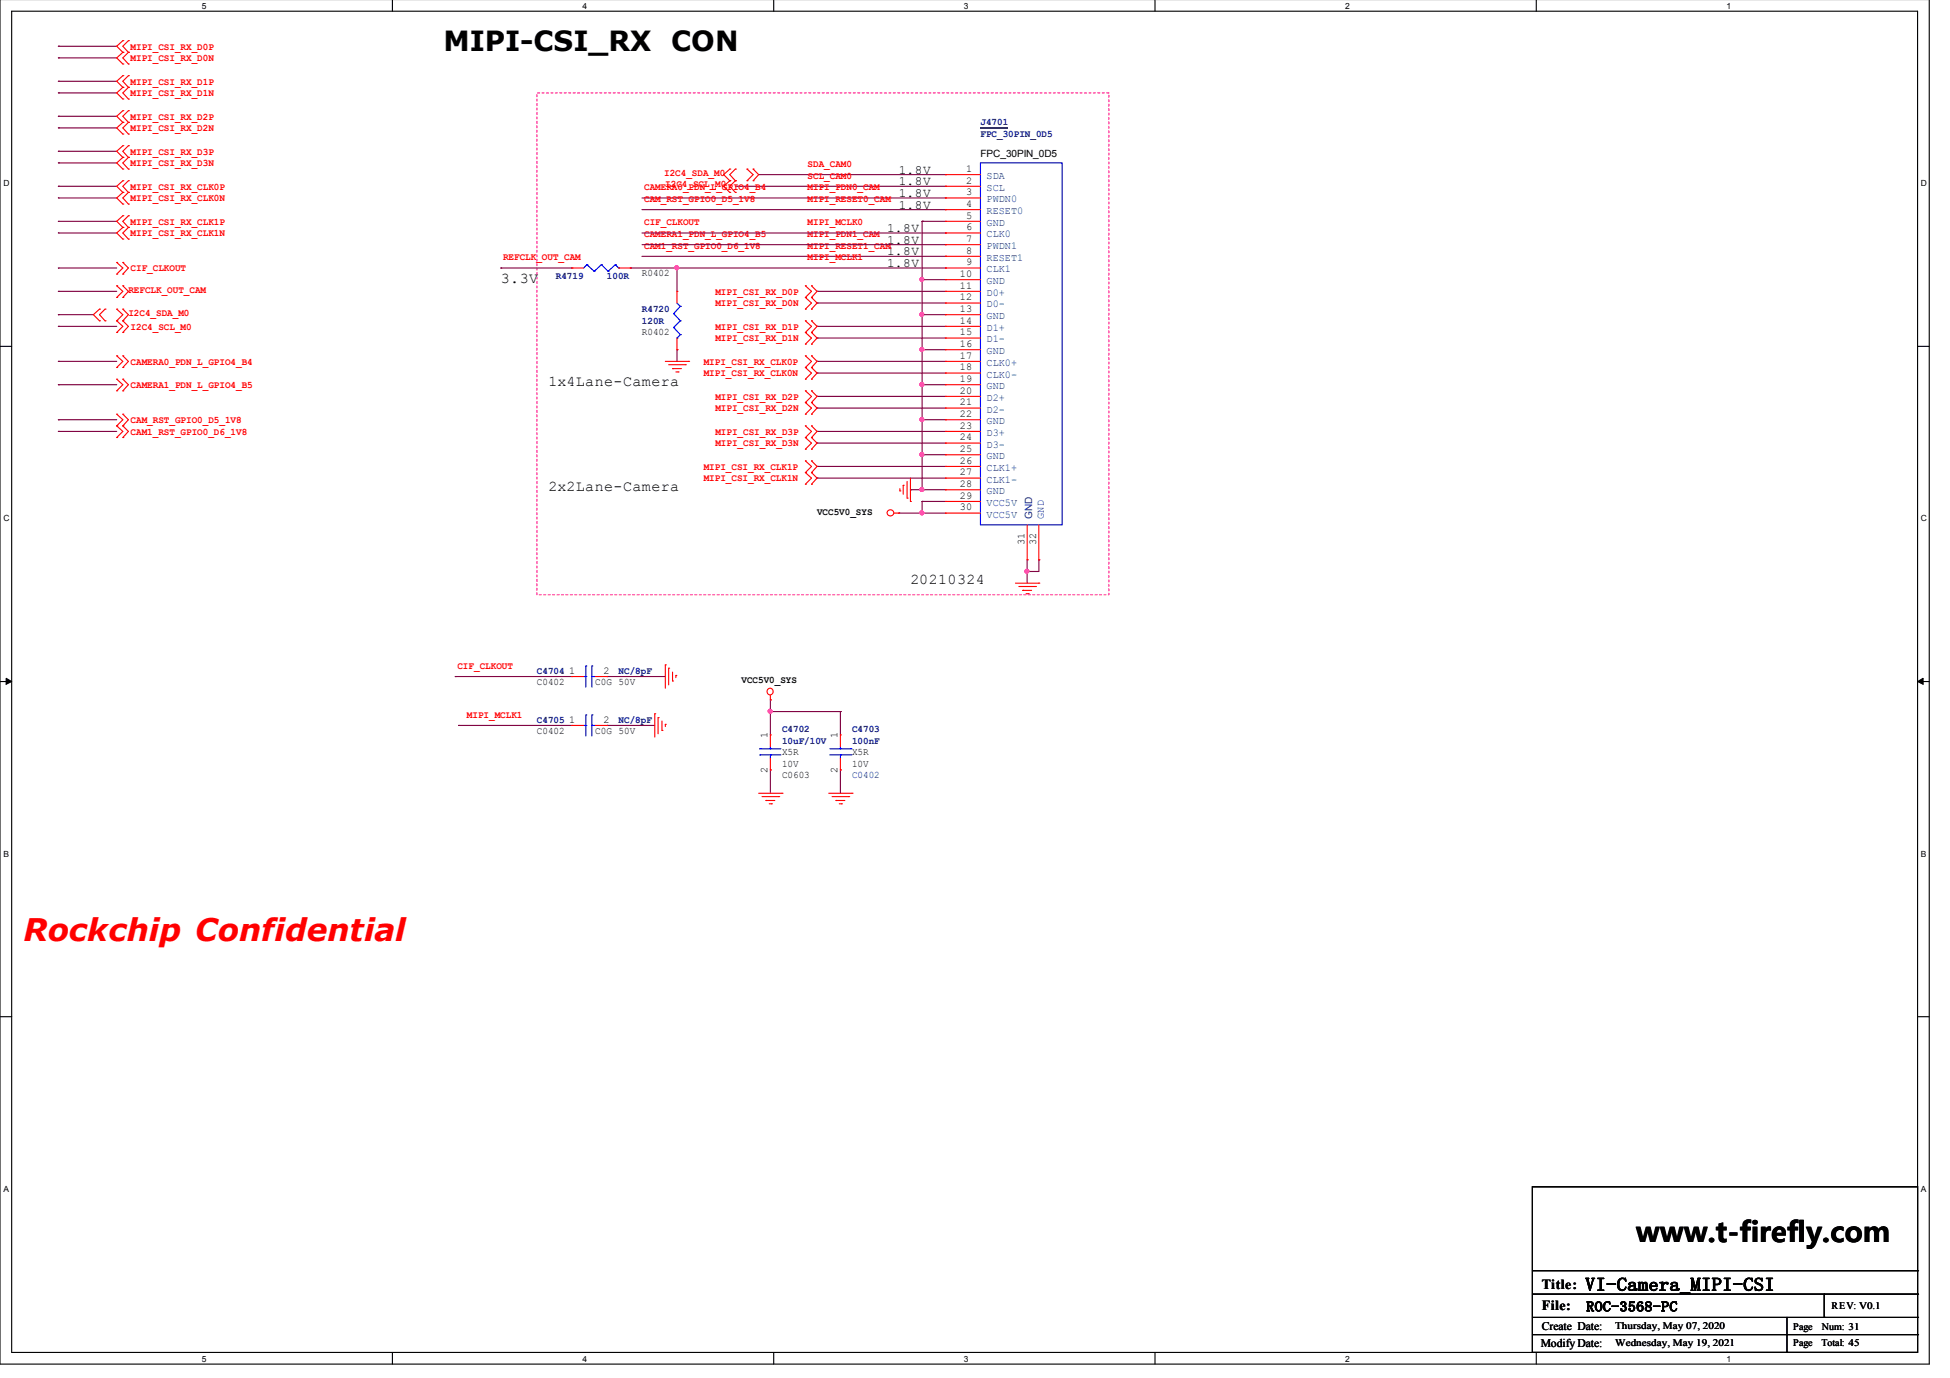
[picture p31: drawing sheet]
<svg xmlns="http://www.w3.org/2000/svg" width="297mm" height="210mm" viewBox="0 0 297 210" stroke-linecap="round" stroke-linejoin="round" font-family="sans-serif">
<defs><g id="words">
<text font-size="4.7" fill="#f00" x="3.6" y="143.4">Rockchip Confidential</text>
<g font-size="4.2">
<text x="67.6" y="7.7">MIPI-CSI_RX</text>
<text x="102.3" y="7.7">CON</text>
<text x="249.3" y="189.2">www.t-firefly.com</text>
</g>
<text font-size="2.8" x="241.5" y="196.6">VI-Camera_MIPI-CSI</text>
<g font-size="2.3">
<text x="76.3" y="43.1">3.3V</text>
<text x="83.6" y="58.8">1x4Lane-Camera</text>
<text x="83.6" y="74.8">2x2Lane-Camera</text>
<text x="138.7" y="89">20210324</text>
</g>
<g font-size="2.1">
<text x="234.9" y="196.3">Title:</text>
<text x="234.9" y="199.5">File:</text>
<text x="241.6" y="199.7">ROC-3568-PC</text>
</g>
<g font-size="1.9">
<text x="136.9" y="26.4">1.8V</text>
<text x="136.9" y="28.2">1.8V</text>
<text x="136.9" y="30">1.8V</text>
<text x="135.1" y="35.3">1.8V</text>
<text x="136.9" y="31.8">1.8V</text>
<text x="135.1" y="37.1">1.8V</text>
<text x="135.1" y="38.9">1.8V</text>
<text x="135.1" y="40.7">1.8V</text>
</g>
<g font-size="1.8">
<text x="234.9" y="202.5">Create Date:</text>
<text x="234.7" y="205.2">Modify Date:</text>
</g>
<g font-size="1.6">
<text x="147.2" y="26.2">1</text>
<text x="147.2" y="28">2</text>
<text x="147.2" y="29.7">3</text>
<text x="147.2" y="31.5">4</text>
<text x="147.2" y="33.3">5</text>
<text x="147.2" y="35.1">6</text>
<text x="147.2" y="36.8">7</text>
<text x="147.2" y="38.6">8</text>
<text x="147.2" y="40.4">9</text>
<text x="146.2" y="45.7">12</text>
<text x="146.2" y="47.5">13</text>
<text x="146.2" y="42.2">10</text>
<text x="146.2" y="44">11</text>
<text x="146.2" y="49.3">14</text>
<text x="146.2" y="51.1">15</text>
<text x="146.2" y="52.8">16</text>
<text x="146.2" y="54.6">17</text>
<text x="146.2" y="56.4">18</text>
<text x="146.2" y="58.2">19</text>
<text x="146.2" y="60">20</text>
<text x="146.2" y="61.7">21</text>
<text x="146.2" y="63.5">22</text>
<text x="146.2" y="65.3">23</text>
<text x="146.2" y="67.1">24</text>
<text x="146.2" y="68.8">25</text>
<text x="146.2" y="70.6">26</text>
<text x="146.2" y="76">29</text>
<text x="146.2" y="74.2">28</text>
<text x="146.2" y="72.4">27</text>
<text x="146.2" y="77.7">30</text>
<text x="156" y="83.1" transform="rotate(-90 156 83.1)">31</text>
<text x="157.8" y="83.1" transform="rotate(-90 157.8 83.1)">32</text>
<text x="86.7" y="102.6">1</text>
<text x="91.9" y="102.6">2</text>
<text x="86.7" y="110.1">1</text>
<text x="91.9" y="110.1">2</text>
<text x="116.9" y="112.5" transform="rotate(-90 116.9 112.5)">1</text>
<text x="127.6" y="112.5" transform="rotate(-90 127.6 112.5)">1</text>
<text x="116.9" y="117.7" transform="rotate(-90 116.9 117.7)">2</text>
<text x="127.6" y="117.7" transform="rotate(-90 127.6 117.7)">2</text>
</g>
<g font-size="1.6" fill="#004080">
<text x="150.3" y="27.3">SDA</text>
<text x="150.3" y="29.1">SCL</text>
<text x="150.3" y="30.8">PWDN0</text>
<text x="150.3" y="32.6">RESET0</text>
<text x="150.3" y="34.4">GND</text>
<text x="150.3" y="36.2">CLK0</text>
<text x="150.3" y="37.9">PWDN1</text>
<text x="150.3" y="39.7">RESET1</text>
<text x="150.3" y="41.5">CLK1</text>
<text x="150.3" y="46.8">D0-</text>
<text x="150.3" y="43.3">GND</text>
<text x="150.3" y="45.1">D0+</text>
<text x="150.3" y="48.6">GND</text>
<text x="150.3" y="50.4">D1+</text>
<text x="150.3" y="52.2">D1-</text>
<text x="150.3" y="53.9">GND</text>
<text x="150.3" y="55.7">CLK0+</text>
<text x="150.3" y="57.5">CLK0-</text>
<text x="150.3" y="59.3">GND</text>
<text x="150.3" y="61.1">D2+</text>
<text x="150.3" y="62.8">D2-</text>
<text x="150.3" y="64.6">GND</text>
<text x="150.3" y="66.4">D3+</text>
<text x="150.3" y="68.2">D3-</text>
<text x="150.3" y="69.9">GND</text>
<text x="150.3" y="71.7">CLK1+</text>
<text x="150.3" y="77.1">VCC5V</text>
<text x="150.3" y="75.3">GND</text>
<text x="150.3" y="73.5">CLK1-</text>
<text x="150.3" y="78.8">VCC5V</text>
<text x="159" y="79" transform="rotate(-90 159 79)">GND</text>
</g>
<g font-size="1.5" fill="#f00">
<text x="19.9" y="7.5">MIPI_CSI_RX_D0P</text>
<text x="19.9" y="9.3">MIPI_CSI_RX_D0N</text>
<text x="19.9" y="12.9">MIPI_CSI_RX_D1P</text>
<text x="19.9" y="14.7">MIPI_CSI_RX_D1N</text>
<text x="19.9" y="18.2">MIPI_CSI_RX_D2P</text>
<text x="19.9" y="20">MIPI_CSI_RX_D2N</text>
<text x="19.9" y="23.6">MIPI_CSI_RX_D3P</text>
<text x="19.9" y="25.3">MIPI_CSI_RX_D3N</text>
<text x="19.9" y="28.9">MIPI_CSI_RX_CLK0P</text>
<text x="98.1" y="29">CAMERA0_PDN_L_GPIO4_B4</text>
<text x="101.2" y="26.9">I2C4_SDA_M0</text>
<text x="101.3" y="28.5">I2C4_SCL_M0</text>
<text x="123" y="25.4">SDA_CAM0</text>
<text x="123" y="27.2">SCL_CAM0</text>
<text x="123" y="29">MIPI_PDN0_CAM</text>
<text x="19.9" y="30.7">MIPI_CSI_RX_CLK0N</text>
<text x="19.9" y="34.2">MIPI_CSI_RX_CLK1P</text>
<text x="19.9" y="36">MIPI_CSI_RX_CLK1N</text>
<text x="98.1" y="30.7">CAM_RST_GPIO0_D5_1V8</text>
<text x="98.1" y="34.3">CIF_CLKOUT</text>
<text x="123" y="30.7">MIPI_RESET0_CAM</text>
<text x="123" y="34.3">MIPI_MCLK0</text>
<text x="19.9" y="41.3">CIF_CLKOUT</text>
<text x="76.6" y="39.6">REFCLK_OUT_CAM</text>
<text x="98.1" y="37.9">CAM1_RST_GPIO0_D6_1V8</text>
<text x="98.1" y="36.1">CAMERA1_PDN_L_GPIO4_B5</text>
<text x="123" y="37.9">MIPI_RESET1_CAM</text>
<text x="123" y="36.1">MIPI_PDN1_CAM</text>
<text x="123" y="39.6">MIPI_MCLK1</text>
<text x="19.6" y="44.6">REFCLK_OUT_CAM</text>
<text x="109" y="44.9">MIPI_CSI_RX_D0P</text>
<text x="109" y="46.7">MIPI_CSI_RX_D0N</text>
<text x="19.6" y="48.2">I2C4_SDA_M0</text>
<text x="19.9" y="50.2">I2C4_SCL_M0</text>
<text x="109" y="50.2">MIPI_CSI_RX_D1P</text>
<text x="109" y="52">MIPI_CSI_RX_D1N</text>
<text x="19.9" y="55.6">CAMERA0_PDN_L_GPIO4_B4</text>
<text x="19.9" y="59.1">CAMERA1_PDN_L_GPIO4_B5</text>
<text x="107.2" y="55.6">MIPI_CSI_RX_CLK0P</text>
<text x="107.2" y="57.3">MIPI_CSI_RX_CLK0N</text>
<text x="19.9" y="64.4">CAM_RST_GPIO0_D5_1V8</text>
<text x="109" y="60.9">MIPI_CSI_RX_D2P</text>
<text x="109" y="62.7">MIPI_CSI_RX_D2N</text>
<text x="19.9" y="66.2">CAM1_RST_GPIO0_D6_1V8</text>
<text x="107.2" y="71.6">MIPI_CSI_RX_CLK1P</text>
<text x="109" y="66.2">MIPI_CSI_RX_D3P</text>
<text x="109" y="68">MIPI_CSI_RX_D3N</text>
<text x="107.2" y="73.3">MIPI_CSI_RX_CLK1N</text>
<text x="69.7" y="101.9">CIF_CLKOUT</text>
<text x="71.1" y="109.3">MIPI_MCLK1</text>
</g>
<g font-size="1.5" fill="#000080">
<text x="149.4" y="19.1">J4701</text>
<text x="149.4" y="20.8">FPC_30PIN_0D5</text>
<text x="84.7" y="42.5">R4719</text>
<text x="92.5" y="42.5">100R</text>
<text x="97.8" y="47.5">R4720</text>
<text x="97.8" y="49.3">120R</text>
<text x="81.8" y="102.6">C4704</text>
<text x="94.2" y="102.6">NC/8pF</text>
<text x="81.8" y="110.1">C4705</text>
<text x="94.2" y="110.1">NC/8pF</text>
<text x="119.1" y="111.5">C4702</text>
<text x="119.1" y="113.3">10uF/10V</text>
<text x="129.8" y="111.5">C4703</text>
<text x="129.8" y="113.3">100nF</text>
<text x="129.8" y="118.5">C0402</text>
</g>
<g font-size="1.5">
<text x="149.4" y="24">FPC_30PIN_0D5</text>
<text x="97.8" y="42.1">R0402</text>
<text x="97.8" y="51">R0402</text>
<text x="124.5" y="78.4">VCC5V0_SYS</text>
<text x="81.8" y="104.3">C0402</text>
<text x="90.7" y="104.3">C0G 50V</text>
<text x="112.9" y="104.1">VCC5V0_SYS</text>
<text x="81.8" y="111.8">C0402</text>
<text x="90.7" y="111.8">C0G 50V</text>
<text x="119.1" y="118.5">C0603</text>
<text x="119.1" y="115">X5R</text>
<text x="119.1" y="116.8">10V</text>
<text x="129.8" y="115">X5R</text>
<text x="129.8" y="116.8">10V</text>
<text x="246" y="202.4">Thursday, May 07, 2020</text>
<text x="273.1" y="202.5">Page</text>
<text x="277.5" y="202.5">Num: 31</text>
<text x="279" y="199.3">REV: V0.1</text>
<text x="246" y="205.1">Wednesday, May 19, 2021</text>
<text x="273.1" y="205.1">Page</text>
<text x="277.5" y="205.1">Total: 45</text>
</g>
<text font-size="1.5" fill="#004080" x="157.2" y="79.1" transform="rotate(-90 157.2 79.1)">GND</text>
<g font-size="1.3">
<text x="30.7" y="1.4">5</text>
<text x="88.7" y="1.4">4</text>
<text x="146.8" y="1.4">3</text>
<text x="204.9" y="1.4">2</text>
<text x="263" y="1.4">1</text>
<text x=".5" y="28.4">D</text>
<text x="292.6" y="28.4">D</text>
<text x=".5" y="79.4">C</text>
<text x="292.6" y="79.4">C</text>
<text x=".5" y="130.5">B</text>
<text x="292.6" y="130.5">B</text>
<text x=".5" y="181.5">A</text>
<text x="292.6" y="181.5">A</text>
<text x="30.7" y="207.4">5</text>
<text x="88.7" y="207.4">4</text>
<text x="146.8" y="207.4">3</text>
<text x="204.9" y="207.4">2</text>
<text x="263" y="207.4">1</text>
</g>
</g></defs>
<path d="M0 -.1v207.9h293.9v-207.9M1.8 1.7h290.3v204.3h-290.3z" fill="none" stroke="#000" stroke-width=".17"/>
<g fill="#fff">
<path d="M30.7 .2h.6v1.3h-.6z"/>
<path d="M30.7 206.3h.6v1.3h-.6z"/>
</g>
<path d="M59.8 -.1v1.8M59.8 206v1.8" fill="none" stroke="#000" stroke-width=".17"/>
<g fill="#fff">
<path d="M88.7 .2h.6v1.3h-.6z"/>
<path d="M88.7 206.3h.6v1.3h-.6z"/>
</g>
<path d="M117.9 -.1v1.8M117.9 206v1.8" fill="none" stroke="#000" stroke-width=".17"/>
<g fill="#fff">
<path d="M146.8 .2h.6v1.3h-.6z"/>
<path d="M146.8 206.3h.6v1.3h-.6z"/>
</g>
<path d="M175.9 -.1v1.8M175.9 206v1.8" fill="none" stroke="#000" stroke-width=".17"/>
<g fill="#fff">
<path d="M204.9 .2h.6v1.3h-.6z"/>
<path d="M204.9 206.3h.6v1.3h-.6z"/>
</g>
<path d="M234 -.1v1.8M234 206v1.8" fill="none" stroke="#000" stroke-width=".17"/>
<g fill="#fff">
<path d="M263 .2h.6v1.3h-.6z"/>
<path d="M263 206.3h.6v1.3h-.6z"/>
<path d="M.5 27.2h.9v1.3h-.9z"/>
<path d="M292.6 27.2h.9v1.3h-.9z"/>
<path d="M.5 78.2h.9v1.4h-.9z"/>
<path d="M292.6 78.2h.9v1.4h-.9z"/>
</g>
<path d="M0 52.8h1.8M292.1 52.8h1.8" fill="none" stroke="#000" stroke-width=".17"/>
<g fill="#fff">
<path d="M.5 129.3h.8v1.4h-.8z"/>
<path d="M292.6 129.3h.8v1.4h-.8z"/>
</g>
<path d="M0 103.8h1.8M292.1 103.8h1.8" fill="none" stroke="#000" stroke-width=".17"/>
<path d="M.9 103.3l.9 .5-.9 .4zM292.1 103.8l.8-.5v.9z" fill="#000" stroke="#000" stroke-width=".15"/>
<g fill="#fff">
<path d="M.5 180.4h.7v1.3h-.7z"/>
<path d="M292.6 180.4h.7v1.3h-.7z"/>
</g>
<g fill="none" stroke="#000" stroke-width=".17">
<path d="M0 154.9h1.8M292.1 154.9h1.8M233.4 180.8h58.7v25.2h-58.7zM233.4 193.6h58.7M233.4 197.1h58.7M277.9 197.1v3.6M292.1 193.6h.1M292.1 197.1h.1M233.4 200.7h58.7M233.4 203.3h58.7M272.2 206h.1M272.2 200.7v5.3"/>
<path d="M277.9 200.7h.1M292.1 200.7h.1M292.1 203.3h.1"/>
</g>
<path d="M81.8 14.2h87.1v76.4h-87.1z" fill="none" stroke="#f0f" stroke-width=".17" stroke-dasharray=".3 .3"/>
<g fill="none" stroke="#800040" stroke-width=".17">
<path d="M8.9 19.5h.1M8.9 17.7h.1M8.9 14.2h.1M8.9 12.4h.1M8.9 8.8h.1M8.9 7h.1M8.9 19.5h8.9M8.9 17.7h8.9M8.9 14.2h8.9M8.9 12.4h8.9M8.9 8.8h8.9M8.9 7h8.9"/>
<path d="M8.9 35.5h.1M8.9 33.7h.1M8.9 30.2h.1M8.9 28.4h.1M8.9 24.8h.1M8.9 23h.1M8.9 35.5h8.9M8.9 33.7h8.9M8.9 30.2h8.9M8.9 28.4h8.9M8.9 24.8h8.9M8.9 23h8.9"/>
<path d="M97.8 35.5h46.2M97.8 30.2h46.2M97.8 39h46.2M97.8 37.3h46.2M97.8 31.9h46.2M112 28.4h32M115.6 26.6h28.4M140.5 33.7h.1M140.5 33.7h3.5M140.5 33.7v40.9M144 39h.1M144 37.3h.1"/>
<path d="M144 26.6h.1M144 28.4h.1M144 30.2h.1M144 31.9h.1M144 35.5h.1M8.9 40.8h.1M8.9 44.4h.1M8.9 47.9h.1M8.9 49.7h.1M8.9 55h.1M8.9 58.6h.1M8.9 40.8h8.9"/>
<path d="M8.9 44.4h8.9M8.9 47.9h5.3M8.9 49.7h8.9M8.9 55h8.9M8.9 58.6h8.9M76.3 40.8h.1M76.3 40.8h10.8M96 40.8h.1M96 40.8h48M103.1 40.8h.1M103.1 53.3h.1M103.1 40.8v3.6"/>
<path d="M103.1 53.3v1.7M124.5 44.4h.1M124.5 46.2h.1M124.5 49.7h.1M124.5 51.5h.1M124.5 55h.1M124.5 56.8h.1M124.5 44.4h19.5M124.5 49.7h19.5M124.5 55h19.5M124.5 46.2h19.5M124.5 51.5h19.5"/>
<path d="M124.5 56.8h19.5M140.5 42.6h.1M140.5 47.9h.1M140.5 53.3h.1M140.5 58.6h.1M140.5 47.9h3.5M140.5 58.6h3.5M140.5 42.6h3.5M140.5 53.3h3.5M144 40.8h.1M8.9 63.9h.1M8.9 65.7h.1"/>
<path d="M8.9 63.9h8.9M8.9 65.7h8.9M124.5 60.4h.1M124.5 62.2h.1M124.5 65.7h.1M124.5 67.5h.1M124.5 71h.1M124.5 72.8h.1M124.5 65.7h19.5M124.5 60.4h19.5M124.5 62.2h19.5M124.5 67.5h19.5"/>
<path d="M124.5 71h19.5M124.5 72.8h19.5M136.9 78.2h.1M136.9 78.2h7.1M138.7 74.6h.1M138.7 74.6h5.3M140.5 63.9h.1M140.5 69.3h.1M140.5 74.6h.1M140.5 76.4h.1M140.5 78.2h.1M140.5 63.9h3.5"/>
<path d="M140.5 76.4v1.8M140.5 69.3h3.5M140.5 76.4h3.5M156.5 85.3h.1M156.5 87.1h.1M156.5 85.3v3.5M158.2 85.3h.1M158.2 85.3v1.8h-1.7M69.3 103.1h.1M69.3 103.1h17.8M69.8 110.5h.1M69.8 110.5h17.3"/>
<path d="M92.5 103.1h.1M92.5 110.5h.1M92.5 103.1h8.8M92.5 110.5h7.2M117.3 108.4h.1M117.3 106.6h.1M117.3 117.3h.1M117.3 108.4h10.7M117.3 106.6v5.3M117.3 117.3v3.5M128 117.3h.1M128 108.4h.1"/>
<path d="M128 108.4v3.5M128 117.3v3.5"/>
</g>
<g fill="#f0f" stroke="#f0f" stroke-width=".17">
<circle cx="117.3" cy="108.3" r=".3"/>
<circle cx="140.4" cy="42.6" r=".3"/>
<circle cx="103.1" cy="40.8" r=".3"/>
<circle cx="140.4" cy="47.9" r=".3"/>
<circle cx="140.4" cy="58.6" r=".3"/>
<circle cx="140.4" cy="53.2" r=".3"/>
<circle cx="140.4" cy="69.2" r=".3"/>
<circle cx="140.4" cy="63.9" r=".3"/>
<circle cx="140.4" cy="74.6" r=".3"/>
<circle cx="140.4" cy="78.1" r=".3"/>
<circle cx="156.4" cy="87" r=".3"/>
</g>
<g fill="none" stroke="#f00" stroke-width=".17">
<path d="M18.7 6.2h.1M18.7 8h.1M18.7 9.8h.1M18.7 11.5h.1M18.7 13.3h.1M18.7 15.1h.1M18.7 16.9h.1M18.7 18.6h.1M18.7 6.2l-.9 .8 .9 1M18.7 8l-.9 .8 .9 1M18.7 11.5l-.9 .9 .9 .9M18.7 13.3l-.9 .9 .9 .9"/>
<path d="M18.7 16.9l-.9 .8 .9 .9M18.7 18.6l-.9 .9 .9 .9M19.6 8h.1M19.6 6.2h.1M19.6 9.8h.1M19.6 13.3h.1M19.6 11.5h.1M19.6 15.1h.1M19.6 18.6h.1M19.6 16.9h.1M19.6 6.2l-.9 .8 .9 1M19.6 8l-.9 .8 .9 1"/>
<path d="M19.6 11.5l-.9 .9 .9 .9M19.6 13.3l-.9 .9 .9 .9M19.6 16.9l-.9 .8 .9 .9M19.6 18.6l-.9 .9 .9 .9M17.8 40h.1M17.8 40l.9 .8-.9 1M18.7 20.4h.1M18.7 22.2h.1M18.7 24h.1M18.7 25.8h.1M18.7 27.5h.1M18.7 29.3h.1"/>
<path d="M18.7 31.1h.1M18.7 32.9h.1M18.7 34.6h.1M18.7 36.4h.1M18.7 40h.1M18.7 22.2l-.9 .8 .9 1M18.7 24l-.9 .8 .9 1M18.7 27.5l-.9 .9 .9 .9M18.7 29.3l-.9 .9 .9 .9M18.7 32.9l-.9 .8 .9 .9M18.7 34.6l-.9 .9 .9 .9M18.7 40l.9 .8-.9 1"/>
<path d="M19.6 20.4h.1M19.6 24h.1M19.6 22.2h.1M19.6 25.8h.1M19.6 29.3h.1M19.6 27.5h.1M19.6 31.1h.1M19.6 34.6h.1M19.6 32.9h.1M19.6 36.4h.1M19.6 22.2l-.9 .8 .9 1M19.6 24l-.9 .8 .9 1"/>
<path d="M19.6 27.5l-.9 .9 .9 .9M19.6 29.3l-.9 .9 .9 .9M19.6 32.9l-.9 .8 .9 .9M19.6 34.6l-.9 .9 .9 .9M111.2 27.5h.1M111.2 25.8h.1M111.2 29.3h.1M111.2 25.8l-1 .8 1 .9M111.2 27.5l-1 .9 1 .9M112 27.5h.1M112 25.8h.1M112 29.3h.1"/>
<path d="M112 25.8l-.8 .8 .8 .9M112 27.5l-.8 .9 .8 .9M113.8 27.5h.1M113.8 25.8h.1M113.8 25.8l.9 .8-.9 .9M114.7 25.8h.1M114.7 27.5h.1M114.7 25.8l.9 .8-.9 .9M144 26.6h.1M144 28.4h.1M144 30.2h.1M144 31.9h.1"/>
<path d="M144 33.7h.1M144 35.5h.1M144 37.3h.1M144 39h.1M144 26.6h5.4M144 28.4h5.4M144 30.2h5.4M144 31.9h5.4M144 33.7h5.4M144 35.5h5.4M144 37.3h5.4M144 39h5.4"/>
<path d="M15.2 47.1h.1M15.2 48.9h.1M15.2 47.1l-1 .8 1 1M16 48.9h.1M16 47.1h.1M16 47.1l-.8 .8 .8 1M17.8 50.6h.1M17.8 48.9h.1M17.8 47.1h.1M17.8 56h.1M17.8 54.2h.1M17.8 59.5h.1"/>
<path d="M17.8 57.8h.1M17.8 41.8h.1M17.8 45.3h.1M17.8 43.5h.1M17.8 48.9l.9 .8-.9 .9M17.8 43.5l.9 .9-.9 .9M17.8 47.1l.9 .8-.9 1M17.8 54.2l.9 .8-.9 1M17.8 57.8l.9 .8-.9 .9M18.7 50.6h.1M18.7 48.9h.1M18.7 47.1h.1"/>
<path d="M18.7 56h.1M18.7 54.2h.1M18.7 59.5h.1M18.7 57.8h.1M18.7 41.8h.1M18.7 45.3h.1M18.7 43.5h.1M18.7 48.9l.9 .8-.9 .9M18.7 47.1l.9 .8-.9 1M18.7 54.2l.9 .8-.9 1M18.7 57.8l.9 .8-.9 .9M18.7 43.5l.9 .9-.9 .9"/>
<path d="M87.1 40.8h.1M87.1 40.8h1.8M94.2 40.8h1.8M96 40.8h.1M101.3 55h3.6M101.9 55.6h2.5M102.4 56.1h.1M102.4 56.1h1.4M103 56.7h.3M103.1 44.4h.1M103.1 53.3h.1M103.1 44.4v1.8"/>
<path d="M103.1 51.5v1.8M103.3 56.7h.1M104.4 55.6h.1M104.9 55h.1M122.7 45.3h.1M122.7 43.5h.1M122.7 47.1h.1M122.7 50.6h.1M122.7 48.9h.1M122.7 52.4h.1M122.7 56h.1M122.7 54.2h.1"/>
<path d="M122.7 57.8h.1M122.7 59.5h.1M122.7 43.5l.9 .9-.9 .9M122.7 45.3l.9 .9-.9 .9M122.7 48.9l.9 .8-.9 .9M122.7 50.6l.9 .9-.9 .9M122.7 54.2l.9 .8-.9 1M122.7 56l.9 .8-.9 1M122.7 59.5l.9 .9-.9 .9M123.6 43.5h.1M123.6 45.3h.1M123.6 47.1h.1"/>
<path d="M123.6 48.9h.1M123.6 50.6h.1M123.6 52.4h.1M123.6 54.2h.1M123.6 56h.1M123.6 57.8h.1M123.6 59.5h.1M123.6 43.5l.9 .9-.9 .9M123.6 45.3l.9 .9-.9 .9M123.6 48.9l.9 .8-.9 .9M123.6 50.6l.9 .9-.9 .9M123.6 54.2l.9 .8-.9 1"/>
<path d="M123.6 56l.9 .8-.9 1M123.6 59.5l.9 .9-.9 .9M144 40.8h.1M144 46.2h.1M144 47.9h.1M144 49.7h.1M144 51.5h.1M144 53.3h.1M144 55h.1M144 56.8h.1M144 58.6h.1M144 42.6h.1"/>
<path d="M144 44.4h.1M144 55h5.4M144 40.8h5.4M144 46.2h5.4M144 47.9h5.4M144 49.7h5.4M144 51.5h5.4M144 53.3h5.4M144 56.8h5.4M144 58.6h5.4M144 42.6h5.4M144 44.4h5.4"/>
<path d="M17.8 64.9h.1M17.8 63.1h.1M17.8 66.6h.1M17.8 63.1l.9 .8-.9 1M17.8 64.9l.9 .8-.9 .9M18.7 64.9h.1M18.7 63.1h.1M18.7 66.6h.1M18.7 63.1l.9 .8-.9 1M18.7 64.9l.9 .8-.9 .9M122.7 61.3h.1M122.7 63.1h.1"/>
<path d="M122.7 66.6h.1M122.7 64.9h.1M122.7 68.4h.1M122.7 72h.1M122.7 70.2h.1M122.7 73.8h.1M122.7 61.3l.9 .9-.9 .9M122.7 64.9l.9 .8-.9 .9M122.7 66.6l.9 .9-.9 .9M122.7 70.2l.9 .8-.9 1M122.7 72l.9 .8-.9 1M123.6 61.3h.1"/>
<path d="M123.6 63.1h.1M123.6 64.9h.1M123.6 66.6h.1M123.6 68.4h.1M123.6 70.2h.1M123.6 72h.1M123.6 73.8h.1M123.6 61.3l.9 .9-.9 .9M123.6 64.9l.9 .8-.9 .9M123.6 66.6l.9 .9-.9 .9M123.6 70.2l.9 .8-.9 1M123.6 72l.9 .8-.9 1"/>
<path d="M136.2 78.2h.7M136.9 78.2h.1M137.1 74.8h.1M137.1 74.4v.4M137.6 73.9h.1M137.6 73.9v1.4M138.2 75.9h.1M138.2 73.3v2.6M138.7 76.4h.1M138.7 72.8v3.6M144 60.4h.1M144 62.2h.1"/>
<path d="M144 63.9h.1M144 65.7h.1M144 67.5h.1M144 69.3h.1M144 71h.1M144 76.4h.1M144 74.6h.1M144 72.8h.1M144 78.2h.1M144 78.2h5.4M144 60.4h5.4M144 62.2h5.4"/>
<path d="M144 63.9h5.4M144 65.7h5.4M144 67.5h5.4M144 69.3h5.4M144 71h5.4M144 76.4h5.4M144 74.6h5.4M144 72.8h5.4M156.5 79.9v5.4M158.2 79.9v5.4M154.7 88.8h3.5M155.2 89.3h2.5"/>
<path d="M155.8 89.9h.1M155.8 89.9h1.3M156.3 90.4h.3M156.5 85.3h.1M156.6 90.4h.1M157.7 89.3h.1M158.2 88.8h.1M158.2 85.3h.1M87.1 103.1h.1M87.1 110.5h.1M87.1 103.1h1.8M87.1 110.5h1.8"/>
<path d="M90.7 103.1h1.8M90.7 110.5h1.8M92.5 103.1h.1M92.5 110.5h.1M99.7 108.7h.1M99.7 108.7v3.6M100.2 109.3h.1M100.2 109.3v2.5M100.8 111.3h.1M100.8 109.8v1.5M101.3 101.3h.1M101.3 110.3h.1"/>
<path d="M101.3 101.3v3.5M101.3 110.3v.4M101.9 101.8h.1M101.9 101.8v2.5M102.4 103.7h.1M102.4 102.4v1.3M103 102.9h.1M103 102.9v.3M117.3 106.6h.1M117.3 111.9h.1M117.3 117.3h.1M117.3 105.9v.7"/>
<path d="M117.3 111.9v1.8M117.3 115.5v1.8M128 111.9h.1M128 117.3h.1M128 111.9v1.8M128 115.5v1.8M115.6 120.8h3.5M116.1 121.3h2.5M116.7 121.9h.1M116.7 121.9h1.3M117.2 122.4h.3M117.5 122.4h.1"/>
<path d="M118.6 121.3h.1M119.1 120.8h.1M126.2 120.8h3.6M126.7 121.3h2.6M127.3 121.9h.1M127.3 121.9h1.4M127.8 122.4h.4M128.2 122.4h.1M129.3 121.3h.1M129.8 120.8h.1"/>
<circle cx="135.7" cy="78.1" r=".49"/>
<circle cx="117.3" cy="105.3" r=".49"/>
</g>
<g fill="none" stroke="#00f" stroke-width=".17">
<path d="M149.4 24.8h12.4v55.1h-12.4zM89.4 40.3h.1M89.4 40.3l-.5 .5M89.4 40.3l1.1 1M90.5 41.3h.1M91.6 40.3h.1M91.6 40.3l-1.1 1M91.6 40.3l1 1M92.6 41.3h.1M93.7 40.3h.1M93.7 40.3l-1.1 1M93.7 40.3l.5 .5"/>
<path d="M94.2 40.8h.1M102.6 47.8h.1M102.6 49.9h.1M102.6 47.8l1 1.1M102.6 49.9l1 1.1M103.1 51.5h.1M103.1 46.2l.5 .5M103.6 46.7h.1M103.6 48.9h.1M103.6 51h.1M103.6 46.7l-1 1.1M103.6 48.9l-1 1"/>
<path d="M103.6 51l-.5 .5M88.9 103.1h.3M88.9 110.5h.3M89.2 103.1h.1M89.2 101.4h.1M89.2 110.5h.1M89.2 108.9h.1M89.2 101.4v3.3M89.2 108.9v3.2M90.2 101.4h.1M90.2 103.1h.1M90.2 108.9h.1"/>
<path d="M90.2 110.5h.1M90.2 103.1h.5M90.2 101.4v3.3M90.2 108.9v3.2M90.2 110.5h.5M115.7 115h.1M115.7 114.1h.1M115.7 115h3.3M115.7 114.1h3.3M117.3 114.1h.1M117.3 115h.1M117.3 113.7v.4"/>
<path d="M117.3 115v.5M126.4 115h3.2M126.4 114.1h3.2M128 114.1h.1M128 115h.1M128 113.7v.4M128 115v.5M129.6 115h.1M129.6 114.1h.1"/>
</g>
<path d="M149.4 19.5h4.2" fill="none" stroke="#000080" stroke-width=".17"/>
<use href="#words"/>
</svg>
